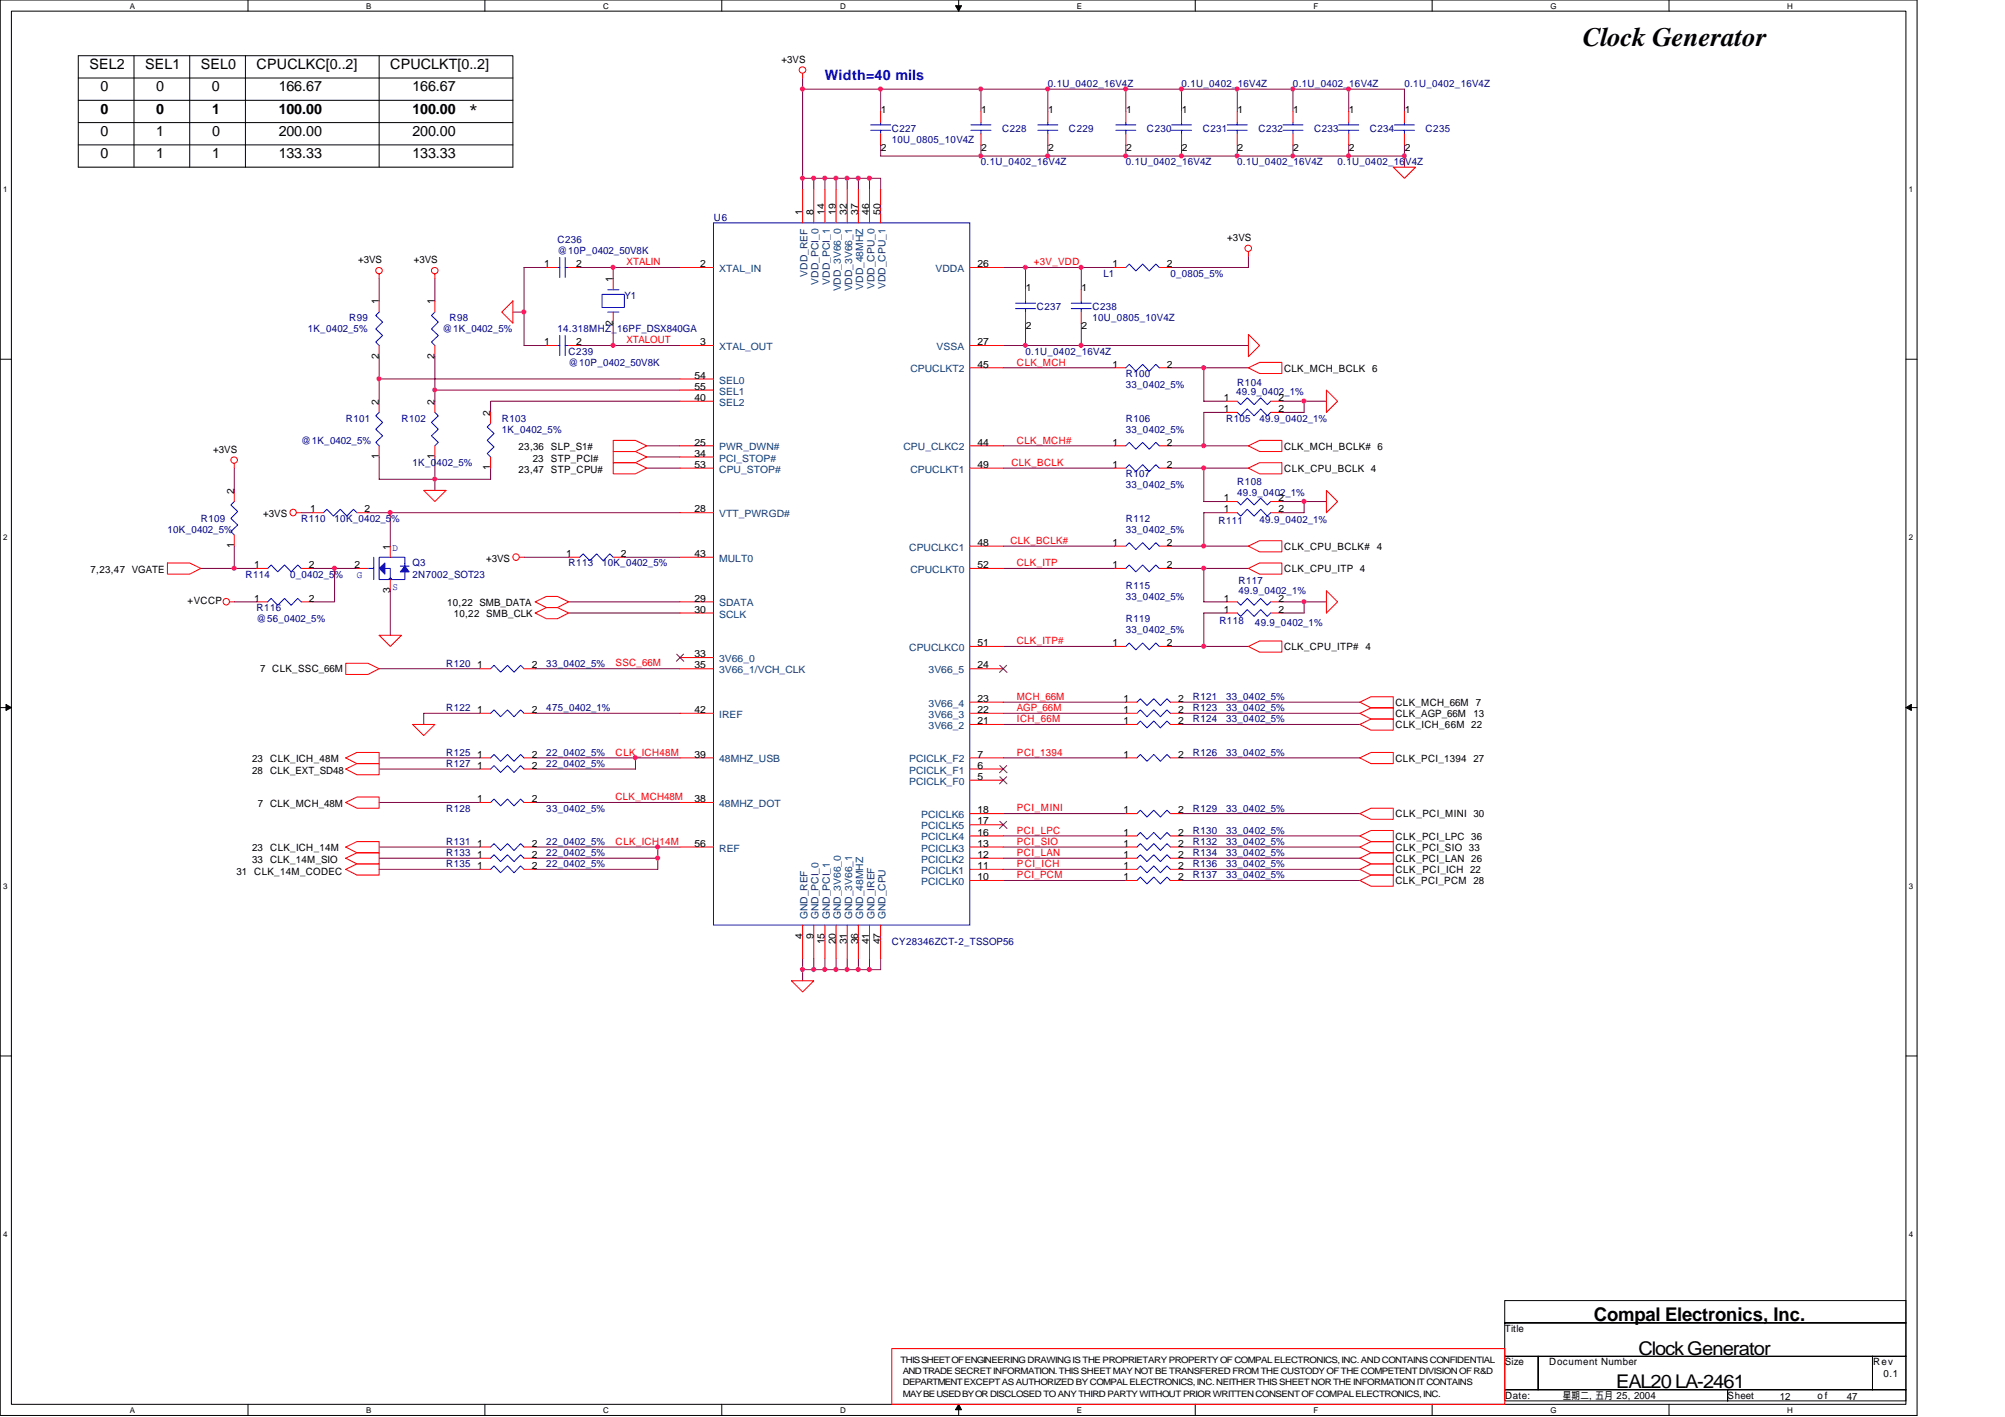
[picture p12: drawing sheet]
<svg xmlns="http://www.w3.org/2000/svg" width="297mm" height="210mm" viewBox="0 0 297 210" stroke-linecap="round" stroke-linejoin="round" font-family="sans-serif">
<defs><g id="words">
<text font-size="3.9" x="234.5" y="6.9">Clock Generator</text>
<g font-size="2.8">
<text x="236.1" y="195.6">Compal Electronics, Inc.</text>
<text x="242.7" y="200.7">Clock Generator</text>
<text x="239.4" y="205.6">EAL20 LA-2461</text>
</g>
<text font-size="2.6" x="69.4" y="17">*</text>
<g font-size="2.1">
<text x="13.2" y="10.2">SEL2</text>
<text x="21.5" y="10.2">SEL1</text>
<text x="29.8" y="10.2">SEL0</text>
<text x="38" y="10.2">CPUCLKC[0..2]</text>
<text x="57.8" y="10.2">CPUCLKT[0..2]</text>
<text x="14.9" y="13.5">0</text>
<text x="14.9" y="16.8">0</text>
<text x="23.2" y="16.8">0</text>
<text x="23.2" y="13.5">0</text>
<text x="31.4" y="13.5">0</text>
<text x="31.4" y="16.8">1</text>
<text x="41.3" y="13.5">166.67</text>
<text x="41.3" y="16.8">100.00</text>
<text x="61.1" y="16.8">100.00</text>
<text x="61.1" y="13.5">166.67</text>
<text x="14.9" y="20.1">0</text>
<text x="14.9" y="23.4">0</text>
<text x="23.2" y="20.1">1</text>
<text x="23.2" y="23.4">1</text>
<text x="31.4" y="23.4">1</text>
<text x="31.4" y="20.1">0</text>
<text x="41.3" y="23.4">133.33</text>
<text x="41.3" y="20.1">200.00</text>
<text x="61.1" y="20.1">200.00</text>
<text x="61.1" y="23.4">133.33</text>
</g>
<text font-size="2.1" fill="#00f" x="122.2" y="11.9">Width=40 mils</text>
<g font-size="1.5">
<text x="115.8" y="9.3">+3VS</text>
<text x="130.5" y="16.7">1</text>
<text x="145.4" y="16.7">1</text>
<text x="155.3" y="16.7">1</text>
<text x="166.8" y="16.7">1</text>
<text x="175.1" y="16.7">1</text>
<text x="183.3" y="16.7">1</text>
<text x="191.6" y="16.7">1</text>
<text x="199.9" y="16.7">1</text>
<text x="208.1" y="16.7">1</text>
<text x="130.5" y="22.3">2</text>
<text x="145.4" y="22.3">2</text>
<text x="155.3" y="22.3">2</text>
<text x="166.8" y="22.3">2</text>
<text x="175.1" y="22.3">2</text>
<text x="183.3" y="22.3">2</text>
<text x="191.6" y="22.3">2</text>
<text x="199.9" y="22.3">2</text>
<text x="208.1" y="22.3">2</text>
<text x="118.9" y="31.9" transform="rotate(-90 118.9 31.9)">1</text>
<text x="120.5" y="31.9" transform="rotate(-90 120.5 31.9)">8</text>
<text x="122.2" y="31.9" transform="rotate(-90 122.2 31.9)">14</text>
<text x="123.8" y="31.9" transform="rotate(-90 123.8 31.9)">19</text>
<text x="125.5" y="31.9" transform="rotate(-90 125.5 31.9)">32</text>
<text x="127.1" y="31.9" transform="rotate(-90 127.1 31.9)">37</text>
<text x="128.8" y="31.9" transform="rotate(-90 128.8 31.9)">46</text>
<text x="130.4" y="31.9" transform="rotate(-90 130.4 31.9)">50</text>
<text x="181.8" y="35.7">+3VS</text>
<text x="53" y="39">+3VS</text>
<text x="61.3" y="39">+3VS</text>
<text x="80.6" y="39.6">1</text>
<text x="85.4" y="39.6">2</text>
<text x="90.8" y="41.8" transform="rotate(-90 90.8 41.8)">1</text>
<text x="103.7" y="39.6">2</text>
<text x="144.8" y="39.6">26</text>
<text x="164.8" y="39.6">1</text>
<text x="172.9" y="39.6">2</text>
<text x="56.1" y="45.1" transform="rotate(-90 56.1 45.1)">1</text>
<text x="64.4" y="45.1" transform="rotate(-90 64.4 45.1)">1</text>
<text x="152" y="43.1">1</text>
<text x="160.2" y="43.1">1</text>
<text x="56.1" y="53.2" transform="rotate(-90 56.1 53.2)">2</text>
<text x="64.4" y="53.2" transform="rotate(-90 64.4 53.2)">2</text>
<text x="80.6" y="51.1">1</text>
<text x="85.4" y="51.1">2</text>
<text x="90.8" y="48.2" transform="rotate(-90 90.8 48.2)">2</text>
<text x="103.7" y="51.1">3</text>
<text x="144.8" y="51.1">27</text>
<text x="152" y="48.7">2</text>
<text x="160.2" y="48.7">2</text>
<text x="56.1" y="59.9" transform="rotate(-90 56.1 59.9)">2</text>
<text x="64.4" y="59.9" transform="rotate(-90 64.4 59.9)">2</text>
<text x="102.9" y="59.4">40</text>
<text x="102.9" y="57.7">55</text>
<text x="102.9" y="56.1">54</text>
<text x="144.8" y="54.4">45</text>
<text x="164.8" y="54.4">1</text>
<text x="172.9" y="54.4">2</text>
<text x="181.3" y="59.4">1</text>
<text x="189.4" y="59.4">2</text>
<text x="190.2" y="55">CLK_MCH_BCLK 6</text>
<text x="72.6" y="61.6" transform="rotate(-90 72.6 61.6)">2</text>
<text x="102.9" y="66">25</text>
<text x="144.8" y="66">44</text>
<text x="164.8" y="66">1</text>
<text x="172.9" y="66">2</text>
<text x="181.3" y="61">1</text>
<text x="189.4" y="61">2</text>
<text x="31.6" y="67.1">+3VS</text>
<text x="56.1" y="68" transform="rotate(-90 56.1 68)">1</text>
<text x="64.4" y="68" transform="rotate(-90 64.4 68)">1</text>
<text x="72.6" y="69.7" transform="rotate(-90 72.6 69.7)">1</text>
<text x="76.8" y="66.7">23,36 SLP_S1#</text>
<text x="76.8" y="70">23,47 STP_CPU#</text>
<text x="78.9" y="68.4">23</text>
<text x="81.6" y="68.4">STP_PCI#</text>
<text x="102.9" y="67.6">34</text>
<text x="102.9" y="69.3">53</text>
<text x="144.8" y="69.3">49</text>
<text x="164.8" y="69.3">1</text>
<text x="172.9" y="69.3">2</text>
<text x="190.2" y="69.9">CLK_CPU_BCLK 4</text>
<text x="190.2" y="66.6">CLK_MCH_BCLK# 6</text>
<text x="34.7" y="73.2" transform="rotate(-90 34.7 73.2)">2</text>
<text x="39" y="76.6">+3VS</text>
<text x="45.9" y="75.9">1</text>
<text x="54" y="75.9">2</text>
<text x="102.9" y="75.9">28</text>
<text x="181.3" y="75.9">1</text>
<text x="181.3" y="74.3">1</text>
<text x="189.4" y="75.9">2</text>
<text x="189.4" y="74.3">2</text>
<text x="34.7" y="81.2" transform="rotate(-90 34.7 81.2)">1</text>
<text x="57.8" y="81.4" transform="rotate(-90 57.8 81.4)">1</text>
<text x="72" y="83.2">+3VS</text>
<text x="83.9" y="82.5">1</text>
<text x="92" y="82.5">2</text>
<text x="102.9" y="82.5">43</text>
<text x="144.8" y="80.9">48</text>
<text x="164.8" y="80.9">1</text>
<text x="172.9" y="80.9">2</text>
<text x="190.2" y="81.4">CLK_CPU_BCLK# 4</text>
<text x="13.4" y="84.9">7,23,47 VGATE</text>
<text x="27.8" y="89.5">+VCCP</text>
<text x="37.7" y="89.1">1</text>
<text x="37.7" y="84.2">1</text>
<text x="45.8" y="89.1">2</text>
<text x="45.8" y="84.2">2</text>
<text x="52.5" y="84.2">2</text>
<text x="57.8" y="87.8" transform="rotate(-90 57.8 87.8)">3</text>
<text x="66.2" y="89.7">10,22 SMB_DATA</text>
<text x="102.9" y="89.1">29</text>
<text x="144.8" y="84.2">52</text>
<text x="164.8" y="84.2">1</text>
<text x="172.9" y="84.2">2</text>
<text x="181.3" y="89.1">1</text>
<text x="189.4" y="89.1">2</text>
<text x="190.2" y="84.8">CLK_CPU_ITP 4</text>
<text x="67.2" y="91.4">10,22 SMB_CLK</text>
<text x="102.9" y="90.8">30</text>
<text x="144.8" y="95.7">51</text>
<text x="164.8" y="95.7">1</text>
<text x="172.9" y="95.7">2</text>
<text x="181.3" y="90.8">1</text>
<text x="189.4" y="90.8">2</text>
<text x="38.5" y="99.6">7 CLK_SSC_66M</text>
<text x="70.7" y="99">1</text>
<text x="78.8" y="99">2</text>
<text x="102.9" y="97.4">33</text>
<text x="102.9" y="99">35</text>
<text x="144.8" y="99">24</text>
<text x="190.2" y="96.3">CLK_CPU_ITP# 4</text>
<text x="70.7" y="105.6">1</text>
<text x="78.8" y="105.6">2</text>
<text x="102.9" y="105.6">42</text>
<text x="144.8" y="104">23</text>
<text x="144.8" y="105.6">22</text>
<text x="144.8" y="107.3">21</text>
<text x="166.5" y="104">1</text>
<text x="166.5" y="107.3">1</text>
<text x="166.5" y="105.6">1</text>
<text x="174.5" y="104">2</text>
<text x="174.5" y="107.3">2</text>
<text x="174.5" y="105.6">2</text>
<text x="206.8" y="107.9">CLK_ICH_66M 22</text>
<text x="206.8" y="104.6">CLK_MCH_66M</text>
<text x="206.8" y="106.2">CLK_AGP_66M</text>
<text x="218.3" y="106.2">13</text>
<text x="218.6" y="104.6">7</text>
<text x="37.3" y="112.9">23</text>
<text x="40" y="112.9">CLK_ICH_48M</text>
<text x="70.7" y="112.2">1</text>
<text x="70.7" y="113.9">1</text>
<text x="78.8" y="112.2">2</text>
<text x="78.8" y="113.9">2</text>
<text x="102.9" y="112.2">39</text>
<text x="144.8" y="112.2">7</text>
<text x="144.8" y="113.9">6</text>
<text x="166.5" y="112.2">1</text>
<text x="174.5" y="112.2">2</text>
<text x="206.8" y="112.8">CLK_PCI_1394 27</text>
<text x="37.3" y="114.6">28</text>
<text x="38.2" y="119.5">7 CLK_MCH_48M</text>
<text x="40" y="114.6">CLK_EXT_SD48</text>
<text x="70.7" y="118.8">1</text>
<text x="78.8" y="118.8">2</text>
<text x="102.9" y="118.8">38</text>
<text x="144.8" y="115.5">5</text>
<text x="70.7" y="125.4">1</text>
<text x="78.8" y="125.4">2</text>
<text x="102.9" y="125.4">56</text>
<text x="144.8" y="120.5">18</text>
<text x="144.8" y="122.1">17</text>
<text x="144.8" y="123.8">16</text>
<text x="144.8" y="125.4">13</text>
<text x="166.5" y="123.8">1</text>
<text x="166.5" y="125.4">1</text>
<text x="166.5" y="120.5">1</text>
<text x="174.5" y="123.8">2</text>
<text x="174.5" y="125.4">2</text>
<text x="174.5" y="120.5">2</text>
<text x="206.8" y="121.1">CLK_PCI_MINI 30</text>
<text x="206.8" y="124.4">CLK_PCI_LPC 36</text>
<text x="35" y="129.6">31 CLK_14M_CODEC</text>
<text x="37.3" y="127.8">33</text>
<text x="37.3" y="126">23</text>
<text x="40" y="127.8">CLK_14M_SIO</text>
<text x="40" y="126">CLK_ICH_14M</text>
<text x="70.7" y="127.1">1</text>
<text x="70.7" y="128.7">1</text>
<text x="78.8" y="127.1">2</text>
<text x="78.8" y="128.7">2</text>
<text x="144.8" y="127.1">12</text>
<text x="144.8" y="128.7">11</text>
<text x="144.8" y="130.4">10</text>
<text x="166.5" y="130.4">1</text>
<text x="166.5" y="128.7">1</text>
<text x="166.5" y="127.1">1</text>
<text x="174.5" y="130.4">2</text>
<text x="174.5" y="128.7">2</text>
<text x="174.5" y="127.1">2</text>
<text x="206.8" y="129.3">CLK_PCI_ICH 22</text>
<text x="206.8" y="127.7">CLK_PCI_LAN 26</text>
<text x="206.8" y="126">CLK_PCI_SIO 33</text>
<text x="206.8" y="131">CLK_PCI_PCM</text>
<text x="218.3" y="131">28</text>
<text x="118.9" y="139" transform="rotate(-90 118.9 139)">4</text>
<text x="120.5" y="139" transform="rotate(-90 120.5 139)">9</text>
<text x="122.2" y="139.9" transform="rotate(-90 122.2 139.9)">15</text>
<text x="123.8" y="139.9" transform="rotate(-90 123.8 139.9)">20</text>
<text x="125.5" y="139.9" transform="rotate(-90 125.5 139.9)">31</text>
<text x="127.1" y="139.9" transform="rotate(-90 127.1 139.9)">36</text>
<text x="128.8" y="139.9" transform="rotate(-90 128.8 139.9)">41</text>
<text x="130.4" y="139.9" transform="rotate(-90 130.4 139.9)">47</text>
<text x="222.9" y="197.3">Title</text>
<text x="222.9" y="202.3">Size</text>
<text x="229.5" y="202.3">Document Number</text>
<text x="277.5" y="202.3">Rev</text>
<text x="279.1" y="203.9">0.1</text>
<text x="223" y="207.2">Date:</text>
<text x="231.5" y="207.2">星期二 五月 25, 2004</text>
<text x="235.5" y="207.2">,</text>
<text x="255.9" y="207.2">Sheet</text>
<text x="263.7" y="207.4">12</text>
<text x="269.3" y="207.2">o f</text>
<text x="273.6" y="207.4">47</text>
</g>
<g font-size="1.5" fill="#000080">
<text x="155.2" y="12.9">0.1U_0402_16V4Z</text>
<text x="175" y="12.9">0.1U_0402_16V4Z</text>
<text x="191.6" y="12.9">0.1U_0402_16V4Z</text>
<text x="208.1" y="12.9">0.1U_0402_16V4Z</text>
<text x="132.1" y="19.5">C227</text>
<text x="132.1" y="21.2">10U_0805_10V4Z</text>
<text x="148.5" y="19.5">C228</text>
<text x="158.4" y="19.5">C229</text>
<text x="169.9" y="19.5">C230</text>
<text x="178.2" y="19.5">C231</text>
<text x="186.4" y="19.5">C232</text>
<text x="194.7" y="19.5">C233</text>
<text x="202.9" y="19.5">C234</text>
<text x="211.2" y="19.5">C235</text>
<text x="145.3" y="24.5">0.1U_0402_16V4Z</text>
<text x="166.8" y="24.5">0.1U_0402_16V4Z</text>
<text x="183.3" y="24.5">0.1U_0402_16V4Z</text>
<text x="198.2" y="24.5">0.1U_0402_16V4Z</text>
<text x="105.7" y="32.7">U6</text>
<text x="82.6" y="36">C236</text>
<text x="82.6" y="37.7">@10P_0402_50V8K</text>
<text x="163.5" y="41">L1</text>
<text x="173.4" y="41">0_0805_5%</text>
<text x="51.7" y="47.6">R99</text>
<text x="66.6" y="47.6">R98</text>
<text x="92.5" y="44.3">Y1</text>
<text x="153.6" y="45.9">C237</text>
<text x="161.8" y="45.9">C238</text>
<text x="161.8" y="47.6">10U_0805_10V4Z</text>
<text x="45.6" y="49.2">1K_0402_5%</text>
<text x="65.6" y="49.2">@1K_0402_5%</text>
<text x="82.6" y="49.2">14.318MHZ_16PF_DSX840GA</text>
<text x="84.2" y="52.5">C239</text>
<text x="151.9" y="52.5">0.1U_0402_16V4Z</text>
<text x="84.2" y="54.2">@10P_0402_50V8K</text>
<text x="166.8" y="55.8">R100</text>
<text x="166.8" y="57.5">33_0402_5%</text>
<text x="183.1" y="58.5">49.9_0402_1%</text>
<text x="183.3" y="57.1">R104</text>
<text x="44.6" y="65.7">@1K_0402_5%</text>
<text x="51.2" y="62.4">R101</text>
<text x="59.5" y="62.4">R102</text>
<text x="74.3" y="62.4">R103</text>
<text x="74.3" y="64.1">1K_0402_5%</text>
<text x="166.8" y="62.4">R106</text>
<text x="166.8" y="64.1">33_0402_5%</text>
<text x="181.6" y="62.4">R105</text>
<text x="186.6" y="62.4">49.9_0402_1%</text>
<text x="61.1" y="69">1K_0402_5%</text>
<text x="166.8" y="70.7">R107</text>
<text x="183.3" y="71.8">R108</text>
<text x="29.8" y="77.3">R109</text>
<text x="44.6" y="77.3">R110</text>
<text x="49.6" y="77.3">10K_0402_5%</text>
<text x="166.8" y="72.3">33_0402_5%</text>
<text x="166.8" y="77.3">R112</text>
<text x="180.5" y="77.6">R111</text>
<text x="183.3" y="73.5">49.9_0402_1%</text>
<text x="186.6" y="77.5">49.9_0402_1%</text>
<text x="24.8" y="79">10K_0402_5%</text>
<text x="61.1" y="83.9">Q3</text>
<text x="84.2" y="83.9">R113</text>
<text x="89.2" y="83.9">10K_0402_5%</text>
<text x="166.8" y="79">33_0402_5%</text>
<text x="36.4" y="85.6">R114</text>
<text x="43" y="85.6">0_0402_5%</text>
<text x="61.1" y="85.6">2N7002_SOT23</text>
<text x="166.8" y="87.2">R115</text>
<text x="166.8" y="88.9">33_0402_5%</text>
<text x="183.5" y="86.5">R117</text>
<text x="183.5" y="88.1">49.9_0402_1%</text>
<text x="38" y="90.5">R116</text>
<text x="38" y="92.2">@56_0402_5%</text>
<text x="166.8" y="92.2">R119</text>
<text x="166.8" y="93.8">33_0402_5%</text>
<text x="180.7" y="92.5">R118</text>
<text x="185.9" y="92.7">49.9_0402_1%</text>
<text x="66.1" y="98.8">R120</text>
<text x="80.9" y="98.8">33_0402_5%</text>
<text x="66.1" y="105.4">R122</text>
<text x="80.9" y="105.4">475_0402_1%</text>
<text x="176.7" y="103.7">R121</text>
<text x="176.7" y="107">R124</text>
<text x="176.7" y="105.4">R123</text>
<text x="181.6" y="103.7">33_0402_5%</text>
<text x="181.6" y="107">33_0402_5%</text>
<text x="181.6" y="105.4">33_0402_5%</text>
<text x="66.1" y="112">R125</text>
<text x="66.1" y="113.6">R127</text>
<text x="80.9" y="112">22_0402_5%</text>
<text x="80.9" y="113.6">22_0402_5%</text>
<text x="176.7" y="112">R126</text>
<text x="181.6" y="112">33_0402_5%</text>
<text x="66.1" y="125.2">R131</text>
<text x="66.1" y="120.2">R128</text>
<text x="80.9" y="125.2">22_0402_5%</text>
<text x="80.9" y="120.2">33_0402_5%</text>
<text x="176.7" y="123.5">R130</text>
<text x="176.7" y="125.2">R132</text>
<text x="176.7" y="120.2">R129</text>
<text x="181.6" y="123.5">33_0402_5%</text>
<text x="181.6" y="125.2">33_0402_5%</text>
<text x="181.6" y="120.2">33_0402_5%</text>
<text x="66.1" y="126.8">R133</text>
<text x="66.1" y="128.5">R135</text>
<text x="80.9" y="126.8">22_0402_5%</text>
<text x="80.9" y="128.5">22_0402_5%</text>
<text x="176.7" y="130.1">R137</text>
<text x="176.7" y="128.5">R136</text>
<text x="176.7" y="126.8">R134</text>
<text x="181.6" y="130.1">33_0402_5%</text>
<text x="181.6" y="128.5">33_0402_5%</text>
<text x="181.6" y="126.8">33_0402_5%</text>
<text x="132.1" y="140">CY28346ZCT-2_TSSOP56</text>
</g>
<g font-size="1.5" fill="#f00">
<text x="92.8" y="39.3">XTALIN</text>
<text x="153.2" y="39.3">+3V_VDD</text>
<text x="92.8" y="50.8">XTALOUT</text>
<text x="150.6" y="54.1">CLK_MCH</text>
<text x="150.7" y="65.7">CLK_MCH#</text>
<text x="149.9" y="69">CLK_BCLK</text>
<text x="149.7" y="80.6">CLK_BCLK#</text>
<text x="150.6" y="83.9">CLK_ITP</text>
<text x="150.6" y="95.4">CLK_ITP#</text>
<text x="91.2" y="98.7">SSC_66M</text>
<text x="150.6" y="107">ICH_66M</text>
<text x="150.6" y="105.3">AGP_66M</text>
<text x="150.6" y="103.7">MCH_66M</text>
<text x="91.2" y="111.9">CLK_ICH48M</text>
<text x="150.6" y="111.9">PCI_1394</text>
<text x="91.2" y="118.5">CLK_MCH48M</text>
<text x="91.2" y="125.1">CLK_ICH14M</text>
<text x="150.6" y="120.2">PCI_MINI</text>
<text x="150.6" y="125.1">PCI_SIO</text>
<text x="150.6" y="123.5">PCI_LPC</text>
<text x="150.6" y="128.4">PCI_ICH</text>
<text x="150.6" y="126.8">PCI_LAN</text>
<text x="150.6" y="130.1">PCI_PCM</text>
</g>
<g font-size="1.5" fill="#004080">
<text x="106.5" y="40.3">XTAL_IN</text>
<text x="119.6" y="41" transform="rotate(-90 119.6 41)">VDD_REF</text>
<text x="138.6" y="40.3">VDDA</text>
<text x="121.3" y="42.2" transform="rotate(-90 121.3 42.2)">VDD_PCI_0</text>
<text x="122.9" y="42.2" transform="rotate(-90 122.9 42.2)">VDD_PCI_1</text>
<text x="124.6" y="43.2" transform="rotate(-90 124.6 43.2)">VDD_3V66_0</text>
<text x="126.2" y="43.2" transform="rotate(-90 126.2 43.2)">VDD_3V66_1</text>
<text x="127.9" y="42.9" transform="rotate(-90 127.9 42.9)">VDD_48MHZ</text>
<text x="129.5" y="42.8" transform="rotate(-90 129.5 42.8)">VDD_CPU_0</text>
<text x="131.2" y="42.8" transform="rotate(-90 131.2 42.8)">VDD_CPU_1</text>
<text x="106.5" y="51.9">XTAL_OUT</text>
<text x="138.8" y="51.9">VSSA</text>
<text x="106.5" y="58.5">SEL1</text>
<text x="106.5" y="56.8">SEL0</text>
<text x="134.9" y="55.2">CPUCLKT2</text>
<text x="106.5" y="60.1">SEL2</text>
<text x="106.5" y="66.7">PWR_DWN#</text>
<text x="106.5" y="68.4">PCI_STOP#</text>
<text x="106.5" y="70">CPU_STOP#</text>
<text x="133.9" y="66.7">CPU_CLKC2</text>
<text x="134.9" y="70">CPUCLKT1</text>
<text x="106.5" y="76.6">VTT_PWRGD#</text>
<text x="106.5" y="83.2">MULT0</text>
<text x="134.7" y="81.6">CPUCLKC1</text>
<text x="106.5" y="89.8">SDATA</text>
<text x="134.9" y="84.9">CPUCLKT0</text>
<text x="106.5" y="91.5">SCLK</text>
<text x="106.5" y="98.1">3V66_0</text>
<text x="106.5" y="99.7">3V66_1/VCH_CLK</text>
<text x="134.7" y="96.4">CPUCLKC0</text>
<text x="137.6" y="99.7">3V66_5</text>
<text x="106.5" y="106.3">IREF</text>
<text x="137.6" y="104.7">3V66_4</text>
<text x="137.6" y="106.3">3V66_3</text>
<text x="137.6" y="108">3V66_2</text>
<text x="106.5" y="112.9">48MHZ_USB</text>
<text x="134.7" y="112.9">PCICLK_F2</text>
<text x="106.5" y="119.5">48MHZ_DOT</text>
<text x="134.7" y="114.6">PCICLK_F1</text>
<text x="134.7" y="116.2">PCICLK_F0</text>
<text x="136.5" y="121.2">PCICLK6</text>
<text x="136.5" y="122.9">PCICLK5</text>
<text x="136.5" y="124.5">PCICLK4</text>
<text x="106.5" y="126.2">REF</text>
<text x="136.5" y="126.2">PCICLK3</text>
<text x="136.5" y="127.8">PCICLK2</text>
<text x="136.5" y="129.5">PCICLK1</text>
<text x="136.5" y="131.1">PCICLK0</text>
<text x="119.6" y="136.2" transform="rotate(-90 119.6 136.2)">GND_REF</text>
<text x="121.3" y="136.2" transform="rotate(-90 121.3 136.2)">GND_PCI_0</text>
<text x="122.9" y="136.2" transform="rotate(-90 122.9 136.2)">GND_PCI_1</text>
<text x="124.6" y="136.2" transform="rotate(-90 124.6 136.2)">GND_3V66_0</text>
<text x="126.2" y="136.2" transform="rotate(-90 126.2 136.2)">GND_3V66_1</text>
<text x="127.9" y="136.2" transform="rotate(-90 127.9 136.2)">GND_48MHZ</text>
<text x="129.5" y="136.2" transform="rotate(-90 129.5 136.2)">GND_IREF</text>
<text x="131.2" y="136.2" transform="rotate(-90 131.2 136.2)">GND_CPU</text>
</g>
<g font-size="1.5" fill="#00f">
<text x="58.2" y="81.6">D</text>
<text x="52.9" y="85.6">G</text>
<text x="58.2" y="87.4">S</text>
</g>
<g font-size="1.3">
<text x="133.4" y="201.9">THIS SHEET OF ENGINEERING DRAWING IS THE PROPRIETARY PROPERTY OF COMPAL ELECTRONICS, INC. AND CONTAINS CONFIDENTIAL</text>
<text x="133.8" y="203.6">AND TRADE SECRET INFORMATION. THIS SHEET MAY NOT BE TRANSFERED FROM THE CUSTODY OF THE COMPETENT DIVISION OF R&amp;D</text>
<text x="133.8" y="206.9">MAY BE USED BY OR DISCLOSED TO ANY THIRD PARTY WITHOUT PRIOR WRITTEN CONSENT OF COMPAL ELECTRONICS, INC.</text>
<text x="133.8" y="205.2">DEPARTMENT EXCEPT AS AUTHORIZED BY COMPAL ELECTRONICS, INC. NEITHER THIS SHEET NOR THE INFORMATION IT CONTAINS</text>
</g>
<g font-size="1.2">
<text x="19.2" y="1.3">A</text>
<text x="54.3" y="1.3">B</text>
<text x="89.4" y="1.3">C</text>
<text x="124.5" y="1.3">D</text>
<text x="159.6" y="1.3">E</text>
<text x="194.6" y="1.3">F</text>
<text x="229.7" y="1.3">G</text>
<text x="264.8" y="1.3">H</text>
<text x=".5" y="28.5">1</text>
<text x="282.8" y="28.5">1</text>
<text x=".5" y="80.1">2</text>
<text x="282.8" y="80.1">2</text>
<text x=".5" y="131.7">3</text>
<text x="282.8" y="131.7">3</text>
<text x=".5" y="183.3">4</text>
<text x="282.8" y="183.3">4</text>
<text x="19.2" y="209.3">A</text>
<text x="54.3" y="209.3">B</text>
<text x="89.4" y="209.3">C</text>
<text x="124.5" y="209.3">D</text>
<text x="159.6" y="209.3">E</text>
<text x="194.6" y="209.3">F</text>
<text x="229.7" y="209.3">G</text>
<text x="264.8" y="209.3">H</text>
</g>
</g></defs>
<path d="M0 0h284v209.7h-284zM1.7 1.7h280.7v206.3h-280.7z" fill="none" stroke="#000" stroke-width=".15"/>
<g fill="#fff">
<path d="M19.2 .2h.7v1.3h-.7z"/>
<path d="M19.2 208.2h.7v1.3h-.7z"/>
</g>
<path d="M36.7 0v1.7M36.7 208v1.7" fill="none" stroke="#000" stroke-width=".15"/>
<g fill="#fff">
<path d="M54.3 .2h.7v1.3h-.7z"/>
<path d="M54.3 208.2h.7v1.3h-.7z"/>
</g>
<path d="M71.8 0v1.7M71.8 208v1.7" fill="none" stroke="#000" stroke-width=".15"/>
<g fill="#fff">
<path d="M89.4 .2h.8v1.3h-.8z"/>
<path d="M89.4 208.2h.8v1.3h-.8z"/>
</g>
<path d="M106.9 0v1.7M106.9 208v1.7" fill="none" stroke="#000" stroke-width=".15"/>
<g fill="#fff">
<path d="M124.5 .2h.8v1.3h-.8z"/>
<path d="M124.5 208.2h.8v1.3h-.8z"/>
</g>
<path d="M142 0v1.7M142 208v1.7" fill="none" stroke="#000" stroke-width=".15"/>
<path d="M141.6 .8h.8l-.4 .9zM142 208l.4 .8h-.8z" fill="#000" stroke="#000" stroke-width=".15"/>
<g fill="#fff">
<path d="M159.6 .2h.7v1.3h-.7z"/>
<path d="M159.6 208.2h.7v1.3h-.7z"/>
</g>
<path d="M177.1 0v1.7M177.1 208v1.7" fill="none" stroke="#000" stroke-width=".15"/>
<g fill="#fff">
<path d="M194.6 .2h.7v1.3h-.7z"/>
<path d="M194.6 208.2h.7v1.3h-.7z"/>
</g>
<path d="M212.2 0v1.7M212.2 208v1.7" fill="none" stroke="#000" stroke-width=".15"/>
<g fill="#fff">
<path d="M229.7 .2h.8v1.3h-.8z"/>
<path d="M229.7 208.2h.8v1.3h-.8z"/>
</g>
<path d="M247.3 0v1.7M247.3 208v1.7" fill="none" stroke="#000" stroke-width=".15"/>
<g fill="#fff">
<path d="M264.8 .2h.8v1.3h-.8z"/>
<path d="M264.8 208.2h.8v1.3h-.8z"/>
<path d="M.5 27.4h.6v1.3h-.6z"/>
<path d="M282.8 27.4h.6v1.3h-.6z"/>
<path d="M.5 79h.6v1.3h-.6z"/>
<path d="M282.8 79h.6v1.3h-.6z"/>
</g>
<path d="M0 53.2h1.7M282.4 53.2h1.6" fill="none" stroke="#000" stroke-width=".15"/>
<g fill="#fff">
<path d="M.5 130.6h.6v1.3h-.6z"/>
<path d="M282.8 130.6h.6v1.3h-.6z"/>
</g>
<path d="M0 104.8h1.7M282.4 104.8h1.6" fill="none" stroke="#000" stroke-width=".15"/>
<path d="M.9 104.4l.8 .4-.8 .4zM282.4 104.8l.8-.4v.8z" fill="#000" stroke="#000" stroke-width=".15"/>
<g fill="#fff">
<path d="M.5 182.2h.6v1.3h-.6z"/>
<path d="M282.8 182.2h.6v1.3h-.6z"/>
</g>
<g fill="none" stroke="#000" stroke-width=".15">
<path d="M11.6 8.3h64.4v16.5h-64.4zM11.6 11.6h64.4M11.6 18.2h64.4M11.6 14.9h64.4M19.9 8.3v16.5M28.1 8.3v16.5M36.4 8.3v16.5M56.2 8.3v16.5M11.6 21.5h64.4M0 156.4h1.7M282.4 156.4h1.6M222.9 192.7h59.5v3.3h-59.5z"/>
<path d="M222.9 196h59.5v4.9h-59.5zM222.9 200.9h5v5h-5zM222.9 205.9h33v1.6h-33zM227.9 200.9h49.5v5h-49.5zM255.9 205.9h26.5v1.6h-26.5zM277.4 200.9h5v5h-5z"/>
</g>
<g fill="none" stroke="#800040" stroke-width=".15">
<path d="M118.9 11.6v1.6h11.6M118.9 13.2v14.9M130.5 13.2h77.6v3.3M130.5 13.2v3.3M145.3 13.2v3.3M155.2 13.2v3.3M166.8 13.2v3.3M175 13.2v3.3M183.3 13.2v3.3M191.6 13.2v3.3M199.8 13.2v3.3M80.9 39.6h-3.3v11.6h3.3"/>
<path d="M85.9 39.6h14.9M90.8 39.6v1.7M118.9 26.4h11.6v1.7M120.6 26.4v1.7M122.2 26.4v1.7M123.9 26.4v1.7M125.5 26.4v1.7M127.2 26.4v1.7M128.8 26.4v1.7M130.5 21.5v1.6h61.1M145.3 21.5v1.6M148.6 39.6h16.5"/>
<path d="M151.9 39.6v3.3M155.2 21.5v1.6M160.2 39.6v3.3M166.8 21.5v1.6M175 21.5v1.6M183.3 21.5v1.6M185 38v1.6h-11.6M191.6 21.5v1.6h8.2M199.8 23.1h8.3M199.8 21.5v1.6M208.1 21.5v3.3M56.2 41.3v3.3"/>
<path d="M56.2 52.8v3.3M64.4 57.8h36.4M64.4 41.3v3.3M64.4 52.8v6.6M76 46.2h1.6M85.9 51.2h14.9M90.8 47.9v3.3M100.8 59.4h-28.1v1.7M100.8 56.1h-44.6v3.3M148.6 54.5h16.5M148.6 51.2h36.4M151.9 47.9v3.3"/>
<path d="M160.2 47.9v3.3M173.4 54.5h11.6M178.3 54.5v4.9h3.3M189.9 59.4h6.6M193.2 59.4v1.7h-3.3M34.7 69.3v3.3M44.6 75.9h1.7M54.5 75.9h46.3M56.2 67.7v3.3h16.5v-1.7M57.8 75.9v5M64.4 67.7v4.9M95.8 66h5"/>
<path d="M95.8 69.3h5M95.8 67.7h5M148.6 66h16.5M148.6 69.3h16.5M173.4 66h11.6M173.4 69.3h11.6M178.3 69.3v5h3.3M181.6 75.9h-3.3v5M181.6 61.1h-3.3v4.9M189.9 74.3h6.6M193.2 74.3v1.6h-3.3M34.7 80.9v3.3h-4.9"/>
<path d="M34.7 84.2h3.3M34.7 89.2h3.3M46.3 84.2h3.3v5h-3.3M49.6 84.2h3.3M56.2 99.1h14.8M57.8 87.5v6.6M77.6 82.5h6.6M79.3 99.1h21.5M84.2 90.8h16.6M84.2 89.2h16.6M92.5 82.5h8.3M148.6 84.2h16.5"/>
<path d="M148.6 80.9h16.5M148.6 95.8h16.5M173.4 84.2h11.6M173.4 80.9h11.6M173.4 95.8h11.6M178.3 84.2v5h3.3M181.6 90.8h-3.3v5M189.9 89.2h6.6M193.2 89.2v1.6h-3.3M56.2 112.3h14.8M56.2 118.9h14.8M56.2 113.9h14.8"/>
<path d="M71 105.7h-8.2v1.6M79.3 112.3h14.8M79.3 105.7h21.5M79.3 118.9h21.5M100.8 112.3h-6.7v1.6h-14.8M148.6 112.3h18.2M148.6 105.7h18.2M148.6 104h18.2M148.6 107.3h18.2M175 112.3h26.5M175 105.7h26.5M175 104h26.5"/>
<path d="M175 107.3h26.5M56.2 128.8h14.8M56.2 125.5h14.8M56.2 127.1h14.8M79.3 125.5h21.5M79.3 127.1h18.1M97.4 125.5v3.3h-18.1M148.6 123.8h18.2M148.6 128.8h18.2M148.6 125.5h18.2M148.6 127.1h18.2M148.6 130.4h18.2"/>
<path d="M148.6 120.5h18.2M175 123.8h26.5M175 128.8h26.5M175 125.5h26.5M175 127.1h26.5M175 130.4h26.5M175 120.5h26.5M118.9 142v3.3M120.6 142v1.6M122.2 142v1.6M123.9 142v1.6M125.5 142v1.6"/>
<path d="M127.2 142v1.6M128.8 142v1.6M130.5 142v1.6h-11.6"/>
</g>
<g fill="none" stroke="#f00" stroke-width=".15">
<path d="M118.9 10.9v.7M130.5 16.5v1.7M130.5 19.8v1.7M145.3 16.5v1.7M145.3 19.8v1.7M155.2 16.5v1.7M155.2 19.8v1.7M166.8 16.5v1.7M166.8 19.8v1.7M175 16.5v1.7M175 19.8v1.7M183.3 16.5v1.7"/>
<path d="M183.3 19.8v1.7M191.6 16.5v1.7M191.6 19.8v1.7M199.8 16.5v1.7M199.8 19.8v1.7M208.1 16.5v1.7M208.1 19.8v1.7M80.9 39.6h1.7M84.2 39.6h1.7M100.8 39.6h4.9M118.9 28.1v4.9M120.6 28.1v4.9"/>
<path d="M122.2 28.1v4.9M123.9 28.1v4.9M125.5 28.1v4.9M127.2 28.1v4.9M128.8 28.1v4.9M130.5 28.1v4.9M143.7 39.6h4.9M165.1 39.6h1.7M171.7 39.6h1.7M185 37.3v.7M206.4 24.8h3.3l-1.6 1.6zM56.2 40.6v.7"/>
<path d="M56.2 44.6v1.6M56.2 51.2v1.6M56.2 59.4v1.7M64.4 40.6v.7M64.4 44.6v1.6M64.4 51.2v1.6M64.4 59.4v1.7M74.3 46.2l1.7-1.6v3.3zM80.9 51.2h1.7M84.2 51.2h1.7M90.8 41.3v1.6M90.8 46.2v1.7"/>
<path d="M100.8 51.2h4.9M100.8 59.4h4.9M100.8 57.8h4.9M100.8 56.1h4.9M143.7 51.2h4.9M143.7 54.5h4.9M151.9 42.9v1.7M151.9 46.2v1.7M160.2 42.9v1.7M160.2 46.2v1.7M165.1 54.5h1.7M171.7 54.5h1.7"/>
<path d="M181.6 59.4h1.7M185 54.5l1.6-.8h3.3v1.6h-3.3zM185 49.5l1.6 1.7-1.6 1.6zM188.3 59.4h1.6M196.5 57.8l1.7 1.6-1.7 1.7zM34.7 68.7v.6M34.7 72.6v1.7M34.7 79.2v1.7M43.9 75.9h.7M46.3 75.9h1.6M52.9 75.9h1.6M56.2 66v1.7"/>
<path d="M62.8 72.6h3.3l-1.7 1.7zM64.4 66v1.7M72.7 61.1v1.6M72.7 67.7v1.6M90.8 65.2h3.3l1.7 .8-1.7 .9h-3.3zM90.8 66.9h3.3l1.7 .8-1.7 .8h-3.3zM90.8 68.5h3.3l1.7 .8-1.7 .9h-3.3zM100.8 75.9h4.9M100.8 66h4.9M100.8 69.3h4.9M100.8 67.7h4.9M143.7 66h4.9"/>
<path d="M143.7 69.3h4.9M165.1 66h1.7M165.1 69.3h1.7M171.7 66h1.7M171.7 69.3h1.7M181.6 75.9h1.7M181.6 61.1h1.7M181.6 74.3h1.7M185 69.3l1.6-.8h3.3v1.7h-3.3zM185 66l1.6-.8h3.3v1.7h-3.3zM188.3 75.9h1.6M188.3 61.1h1.6"/>
<path d="M188.3 74.3h1.6M196.5 72.6l1.7 1.7-1.7 1.6zM24.8 83.4h3.3l1.7 .8-1.7 .8h-3.3zM34 89.2h.7M38 89.2h1.7M38 84.2h1.7M44.6 89.2h1.7M44.6 84.2h1.7M51.2 98.3h3.3l1.7 .8-1.7 .8h-3.3zM52.9 84.2h1.6M56.2 94.1h3.3l-1.7 1.7zM57.8 80.9v1.6"/>
<path d="M57.8 85.9v1.6M71 99.1h1.7M77 82.5h.6M77.6 99.1h1.7M79.3 89.2l1.6-.9h1.7l1.6 .9-1.6 .8h-1.7zM79.3 90.8l1.6-.8h1.7l1.6 .8-1.6 .9h-1.7zM84.2 82.5h1.7M90.8 82.5h1.7M100.8 82.5h4.9M100.8 89.2h4.9M100.8 90.8h4.9M100.8 99.1h4.9"/>
<path d="M100.8 97.4h4.9M143.7 84.2h4.9M143.7 80.9h4.9M143.7 99.1h4.9M143.7 95.8h4.9M165.1 84.2h1.7M165.1 80.9h1.7M165.1 95.8h1.7M171.7 84.2h1.7M171.7 80.9h1.7M171.7 95.8h1.7M181.6 89.2h1.7"/>
<path d="M181.6 90.8h1.7M185 95.8l1.6-.8h3.3v1.6h-3.3zM185 84.2l1.6-.8h3.3v1.6h-3.3zM185 80.9l1.6-.8h3.3v1.6h-3.3zM188.3 89.2h1.6M188.3 90.8h1.6M196.5 87.5l1.7 1.7-1.7 1.6zM51.2 112.3l1.7-.8h3.3v1.6h-3.3zM51.2 118.9l1.7-.8h3.3v1.6h-3.3zM51.2 113.9l1.7-.8h3.3v1.7h-3.3zM61.1 107.3h3.3l-1.6 1.7zM71 118.9h1.7"/>
<path d="M71 105.7h1.7M71 112.3h1.7M71 113.9h1.7M77.6 118.9h1.7M77.6 105.7h1.7M77.6 112.3h1.7M77.6 113.9h1.7M100.8 118.9h4.9M100.8 105.7h4.9M100.8 112.3h4.9M143.7 104h4.9M143.7 105.7h4.9"/>
<path d="M143.7 107.3h4.9M143.7 112.3h4.9M143.7 113.9h4.9M143.7 115.6h4.9M166.8 104h1.6M166.8 105.7h1.6M166.8 107.3h1.6M166.8 112.3h1.6M173.4 104h1.6M173.4 105.7h1.6M173.4 107.3h1.6M173.4 112.3h1.6"/>
<path d="M201.5 107.3l1.6-.8h3.3v1.7h-3.3zM201.5 104l1.6-.8h3.3v1.7h-3.3zM201.5 105.7l1.6-.8h3.3v1.6h-3.3zM201.5 112.3l1.6-.8h3.3v1.6h-3.3zM51.2 127.1l1.7-.8h3.3v1.7h-3.3zM51.2 128.8l1.7-.8h3.3v1.6h-3.3zM51.2 125.5l1.7-.8h3.3v1.6h-3.3zM71 127.1h1.7M71 125.5h1.7M71 128.8h1.7M77.6 127.1h1.7M77.6 125.5h1.7"/>
<path d="M77.6 128.8h1.7M100.8 125.5h4.9M118.9 137v5M120.6 137v5M122.2 137v5M123.9 137v5M125.5 137v5M127.2 137v5M128.8 137v5M130.5 137v5M143.7 127.1h4.9M143.7 123.8h4.9"/>
<path d="M143.7 125.5h4.9M143.7 130.4h4.9M143.7 128.8h4.9M143.7 120.5h4.9M143.7 122.2h4.9M166.8 127.1h1.6M166.8 123.8h1.6M166.8 125.5h1.6M166.8 130.4h1.6M166.8 128.8h1.6M166.8 120.5h1.6M173.4 127.1h1.6"/>
<path d="M173.4 123.8h1.6M173.4 125.5h1.6M173.4 130.4h1.6M173.4 128.8h1.6M173.4 120.5h1.6M201.5 128.8l1.6-.8h3.3v1.6h-3.3zM201.5 120.5l1.6-.8h3.3v1.7h-3.3zM201.5 127.1l1.6-.8h3.3v1.7h-3.3zM201.5 123.8l1.6-.8h3.3v1.7h-3.3zM201.5 125.5l1.6-.8h3.3v1.6h-3.3zM201.5 130.4l1.6-.8h3.3v1.7h-3.3zM117.3 145.3h3.3l-1.7 1.6z"/>
<path d="M132.1 199.8h90.8v8.2h-90.8z"/>
<circle cx="118.9" cy="10.4" r=".48"/>
<circle cx="184.9" cy="36.8" r=".48"/>
<circle cx="56.2" cy="40.1" r=".48"/>
<circle cx="64.4" cy="40.1" r=".48"/>
<circle cx="34.7" cy="68.2" r=".48"/>
<circle cx="43.4" cy="75.9" r=".48"/>
<circle cx="33.5" cy="89.1" r=".48"/>
<circle cx="76.4" cy="82.5" r=".48"/>
</g>
<g fill="none" stroke="#00f" stroke-width=".15">
<path d="M129 19.3h2.9M129 18.5h2.9M130.5 18.2v.3M130.5 19.3v.5M143.8 19.3h3M143.8 18.5h3M145.3 18.2v.3M145.3 19.3v.5M153.8 19.3h2.9M153.8 18.5h2.9M155.2 18.2v.3M155.2 19.3v.5"/>
<path d="M165.3 19.3h3M165.3 18.5h3M166.8 18.2v.3M166.8 19.3v.5M173.6 19.3h2.9M173.6 18.5h2.9M175 18.2v.3M175 19.3v.5M181.8 19.3h3M181.8 18.5h3M183.3 18.2v.3M183.3 19.3v.5"/>
<path d="M190.1 19.3h2.9M190.1 18.5h2.9M191.6 18.2v.3M191.6 19.3v.5M198.3 19.3h3M198.3 18.5h3M199.8 18.2v.3M199.8 19.3v.5M206.6 19.3h2.9M206.6 18.5h2.9M208.1 18.2v.3M208.1 19.3v.5"/>
<path d="M82.6 39.6h.3M82.9 38.1v3M83.7 39.6h.5M83.7 38.1v3M105.7 33h38v104h-38zM166.8 39.6l.5-.5 1 1 1-1 1 1 .9-1 .5 .5M56.2 46.2l-.5 .5 1 1-1 1 1 1-1 1 .5 .5M64.4 46.2l-.5 .5 1 1-1 1 1 1-1 1 .5 .5M82.6 51.2h.3M82.9 49.7v3M83.7 49.7v3M83.7 51.2h.5"/>
<path d="M89.2 43.6h3.3v2h-3.3zM90 42.9h1.7M90 46.2h1.7M150.4 45.7h3M150.4 44.9h3M151.9 44.6v.3M151.9 45.7v.5M158.7 45.7h3M158.7 44.9h3M160.2 44.6v.3M160.2 45.7v.5M166.8 54.5l.5-.5 1 1 1-1 1 1 .9-1 .5 .5"/>
<path d="M183.3 59.4l.5 .5 1-1 1 1 1-1 .9 1 .6-.5M34.7 74.3l-.5 .5 1 1-1 1 1 1-1 .9 .5 .5M47.9 75.9l.5-.5 1 1.1 1-1.1 1 1.1 1-1.1 .5 .5M56.2 61.1l-.5 .5 1 1-1 1 1 1-1 .9 .5 .5M64.4 61.1l.5 .5-1 1 1 1-1 1 1 .9-.5 .5M72.7 62.7l-.5 .5 1 1-1 1 1 1-1 1 .5 .5M166.8 66l.5-.5 1 1 1-1 1 1 .9-1 .5 .5M166.8 69.3l.5-.5 1 1 1-1 1 1 .9-1 .5 .5M183.3 61.1l.5 .5 1-1 1 1 1-1 .9 1 .6-.5M183.3 75.9l.5 .6 1-1.1 1 1.1 1-1.1 .9 1.1 .6-.6M183.3 74.3l.5 .5 1-1 1 1 1-1 .9 1 .6-.5M39.7 89.2l.5-.6 .9 1.1 1.1-1.1 .9 1.1 1-1.1 .5 .6"/>
<path d="M39.7 84.2l.5-.5 .9 1 1.1-1 .9 1 1-1 .5 .5M54.5 84.2h.9M55.4 82.5v3.4M59.3 83.9h1.3M60 83.9v-1.4h-3.8v3.4h1.6v-1.7h-.8M60 84.7v1.2h-2.2h.2v-.2h-.3v.2M72.7 99.1l.5-.5 1 1 1-1 1 1 .9-1 .5 .5M85.9 82.5l.5-.5 1 1.1 1-1.1 1 1.1 .9-1.1 .5 .5M166.8 80.9l.5-.5 1 1 1-1 1 1 .9-1 .5 .5M166.8 84.2l.5-.5 1 1 1-1 1 1 .9-1 .5 .5M166.8 95.8l.5-.6 1 1.1 1-1.1 1 1.1 .9-1.1 .5 .6M183.3 90.8l.5 .5 1-1 1 1 1-1 .9 1 .6-.5"/>
<path d="M183.3 89.2l.5 .5 1-1.1 1 1.1 1-1.1 .9 1.1 .6-.5M72.7 118.9l.5-.5 1 1 1-1 1 1 .9-1 .5 .5M72.7 112.3l.5-.5 1 1 1-1 1 1 .9-1 .5 .5M72.7 105.7l.5-.5 1 1 1-1 1 1 .9-1 .5 .5M72.7 113.9l.5-.5 1 1 1-1 1 1 .9-1 .5 .5M168.4 104l.5-.5 1 1 1-1 1 1 1-1 .5 .5M168.4 107.3l.5-.5 1 1 1-1 1 1 1-1 .5 .5M168.4 105.7l.5-.5 1 1 1-1 1 1 1-1 .5 .5M168.4 112.3l.5-.5 1 1 1-1 1 1 1-1 .5 .5M72.7 127.1l.5-.5 1 1 1-1 1 1 .9-1 .5 .5M72.7 125.5l.5-.5 1 1 1-1 1 1 .9-1 .5 .5M72.7 128.8l.5-.5 1 1 1-1 1 1 .9-1 .5 .5"/>
<path d="M168.4 123.8l.5-.5 1 1 1-1 1 1 1-1 .5 .5M168.4 130.4l.5-.5 1 1 1-1 1 1 1-1 .5 .5M168.4 125.5l.5-.5 1 1 1-1 1 1 1-1 .5 .5M168.4 128.8l.5-.5 1 1 1-1 1 1 1-1 .5 .5M168.4 127.1l.5-.5 1 1 1-1 1 1 1-1 .5 .5M168.4 120.5l.5-.5 1 1 1-1 1 1 1-1 .5 .5"/>
</g>
<g fill="#00f" stroke="#00f" stroke-width=".15">
<path d="M56.2 84.2l.8-.8v1.6z" fill-rule="evenodd"/>
<path d="M60 83.9l.6 .8h-1.3z" fill-rule="evenodd"/>
</g>
<path d="M100.2 96.9l1.1 1.1M101.3 96.9l-1.1 1.1M148.1 98.6l1.1 1M149.1 98.6l-1 1M148.1 113.4l1.1 1.1M148.1 115.1l1.1 1M149.1 113.4l-1 1.1M149.1 115.1l-1 1M148.1 121.7l1.1 1M149.1 121.7l-1 1" fill="none" stroke="#804000" stroke-width=".15"/>
<g fill="#f0f" stroke="#f0f" stroke-width=".15">
<circle cx="193.2" cy="59.4" r=".32"/>
<circle cx="178.3" cy="54.5" r=".32"/>
<circle cx="178.3" cy="66" r=".32"/>
<circle cx="178.3" cy="80.9" r=".32"/>
<circle cx="193.2" cy="74.3" r=".32"/>
<circle cx="178.3" cy="84.2" r=".32"/>
<circle cx="178.3" cy="95.7" r=".32"/>
<circle cx="145.3" cy="23.1" r=".32"/>
<circle cx="178.3" cy="69.3" r=".32"/>
<circle cx="90.8" cy="39.6" r=".32"/>
<circle cx="145.3" cy="13.2" r=".32"/>
<circle cx="183.3" cy="13.2" r=".32"/>
<circle cx="160.2" cy="39.6" r=".32"/>
<circle cx="122.2" cy="26.4" r=".32"/>
<circle cx="199.8" cy="13.2" r=".32"/>
<circle cx="123.8" cy="26.4" r=".32"/>
<circle cx="118.9" cy="143.6" r=".32"/>
<circle cx="151.9" cy="39.6" r=".32"/>
<circle cx="97.4" cy="125.4" r=".32"/>
<circle cx="128.8" cy="26.4" r=".32"/>
<circle cx="64.4" cy="57.8" r=".32"/>
<circle cx="191.5" cy="13.2" r=".32"/>
<circle cx="175" cy="13.2" r=".32"/>
<circle cx="118.9" cy="26.4" r=".32"/>
<circle cx="120.5" cy="26.4" r=".32"/>
<circle cx="90.8" cy="51.2" r=".32"/>
<circle cx="125.5" cy="143.6" r=".32"/>
<circle cx="130.4" cy="13.2" r=".32"/>
<circle cx="160.2" cy="51.2" r=".32"/>
<circle cx="94.1" cy="112.2" r=".32"/>
<circle cx="166.8" cy="13.2" r=".32"/>
<circle cx="155.2" cy="13.2" r=".32"/>
<circle cx="125.5" cy="26.4" r=".32"/>
<circle cx="127.1" cy="26.4" r=".32"/>
<circle cx="97.4" cy="127.1" r=".32"/>
<circle cx="123.8" cy="143.6" r=".32"/>
<circle cx="166.8" cy="23.1" r=".32"/>
<circle cx="155.2" cy="23.1" r=".32"/>
<circle cx="127.1" cy="143.6" r=".32"/>
<circle cx="128.8" cy="143.6" r=".32"/>
<circle cx="199.8" cy="23.1" r=".32"/>
<circle cx="120.5" cy="143.6" r=".32"/>
<circle cx="77.6" cy="46.2" r=".32"/>
<circle cx="208" cy="23.1" r=".32"/>
<circle cx="183.3" cy="23.1" r=".32"/>
<circle cx="151.9" cy="51.2" r=".32"/>
<circle cx="191.5" cy="23.1" r=".32"/>
<circle cx="193.2" cy="89.1" r=".32"/>
<circle cx="122.2" cy="143.6" r=".32"/>
<circle cx="175" cy="23.1" r=".32"/>
<circle cx="57.8" cy="75.9" r=".32"/>
<circle cx="34.7" cy="84.2" r=".32"/>
<circle cx="49.5" cy="84.2" r=".32"/>
<circle cx="118.9" cy="13.2" r=".32"/>
<circle cx="64.4" cy="71" r=".32"/>
<circle cx="56.1" cy="56.1" r=".32"/>
</g>
<use href="#words"/>
</svg>
